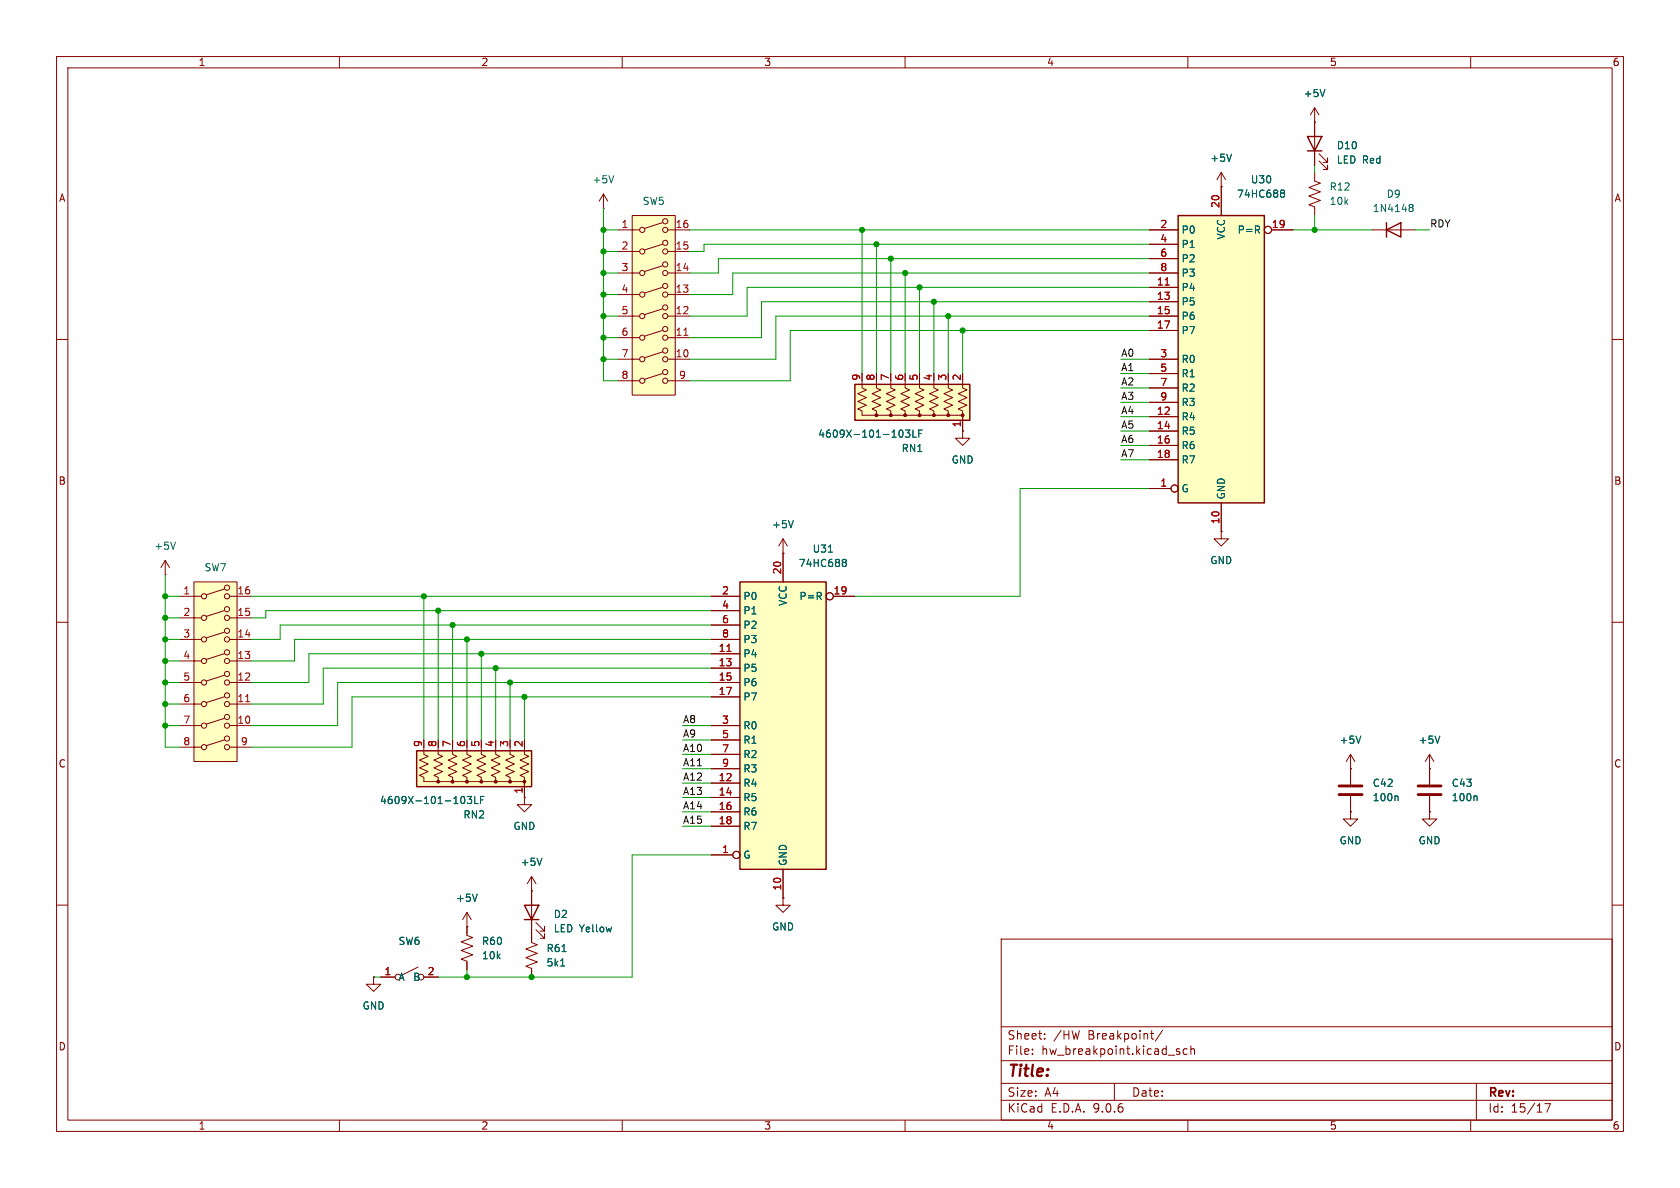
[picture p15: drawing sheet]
<svg xmlns="http://www.w3.org/2000/svg" width="297mm" height="210mm" viewBox="0 0 297 210" stroke-linecap="round" stroke-linejoin="round" font-family="sans-serif">
<defs><g id="words">
<text font-size="2.8" fill="#840000" x="178" y="190.9">Title:</text>
<g font-size="2.1" fill="#840000">
<text x="178" y="184">Sheet:</text>
<text x="186.2" y="184">/HW</text>
<text x="192.4" y="184">Breakpoint/</text>
<text x="178" y="186.7">File:</text>
<text x="184.1" y="186.7">hw_breakpoint.kicad_sch</text>
<text x="178" y="196.9">KiCad</text>
<text x="178" y="194.1">Size:</text>
<text x="184.7" y="194.1">A4</text>
<text x="185.7" y="196.9">E.D.A.</text>
<text x="193.3" y="196.9">9.0.6</text>
<text x="200" y="194.1">Date:</text>
<text x="263" y="194.3">Rev:</text>
<text x="263" y="196.9">Id:</text>
<text x="267.1" y="196.9">15/17</text>
</g>
<g font-size="1.8" fill="#840000">
<text x="35" y="11.9">1</text>
<text x="85" y="11.9">2</text>
<text x="135" y="11.9">3</text>
<text x="185" y="11.9">4</text>
<text x="235" y="11.9">5</text>
<text x="285" y="11.9">6</text>
<text x="10.3" y="35.9">A</text>
<text x="285.3" y="35.9">A</text>
<text x="10.3" y="85.9">B</text>
<text x="285.3" y="85.9">B</text>
<text x="10.3" y="135.9">C</text>
<text x="285.3" y="135.9">C</text>
<text x="10.3" y="185.9">D</text>
<text x="285.3" y="185.9">D</text>
<text x="35" y="199.9">1</text>
<text x="85" y="199.9">2</text>
<text x="135" y="199.9">3</text>
<text x="185" y="199.9">4</text>
<text x="235" y="199.9">5</text>
<text x="285" y="199.9">6</text>
</g>
<g font-size="1.8" fill="#006464">
<text x="230.4" y="17.4">+5V</text>
<text x="213.9" y="28.8">+5V</text>
<text x="236.2" y="29.1">LED Red</text>
<text x="236.2" y="26.6">D10</text>
<text x="104.6" y="32.6">+5V</text>
<text x="218.6" y="35.2">74HC688</text>
<text x="221" y="32.6">U30</text>
<text x="235" y="33.9">R12</text>
<text x="245" y="35.2">D9</text>
<text x="113.5" y="36.4">SW5</text>
<text x="208.8" y="41.5">P0</text>
<text x="218.7" y="41.5">P=R</text>
<text x="235" y="36.4">10k</text>
<text x="242.6" y="37.7">1N4148</text>
<text x="208.8" y="44">P1</text>
<text x="208.8" y="46.6">P2</text>
<text x="216.8" y="42.4" transform="rotate(-90 216.8 42.4)">VCC</text>
<text x="208.8" y="49.1">P3</text>
<text x="208.8" y="51.7">P4</text>
<text x="208.8" y="54.2">P5</text>
<text x="208.8" y="56.7">P6</text>
<text x="208.8" y="59.3">P7</text>
<text x="208.8" y="64.4">R0</text>
<text x="208.8" y="66.9">R1</text>
<text x="208.8" y="69.4">R2</text>
<text x="208.8" y="72">R3</text>
<text x="144.5" y="77.6">4609X-101-103LF</text>
<text x="208.8" y="74.5">R4</text>
<text x="208.8" y="77.1">R5</text>
<text x="159.3" y="80.1">RN1</text>
<text x="168.1" y="82.1">GND</text>
<text x="208.8" y="79.6">R6</text>
<text x="208.8" y="82.1">R7</text>
<text x="208.8" y="87.2">G</text>
<text x="216.8" y="88.4" transform="rotate(-90 216.8 88.4)">GND</text>
<text x="136.4" y="93.6">+5V</text>
<text x="27.2" y="97.4">+5V</text>
<text x="36.1" y="101.2">SW7</text>
<text x="141.1" y="100.4">74HC688</text>
<text x="143.6" y="97.9">U31</text>
<text x="213.9" y="99.9">GND</text>
<text x="131.3" y="106.3">P0</text>
<text x="139.3" y="107.2" transform="rotate(-90 139.3 107.2)">VCC</text>
<text x="141.2" y="106.3">P=R</text>
<text x="131.3" y="108.8">P1</text>
<text x="131.3" y="111.4">P2</text>
<text x="131.3" y="113.9">P3</text>
<text x="131.3" y="116.4">P4</text>
<text x="131.3" y="119">P5</text>
<text x="131.3" y="121.5">P6</text>
<text x="131.3" y="124.1">P7</text>
<text x="131.3" y="129.1">R0</text>
<text x="131.3" y="131.7">R1</text>
<text x="236.7" y="131.7">+5V</text>
<text x="250.7" y="131.7">+5V</text>
<text x="131.3" y="134.2">R2</text>
<text x="131.3" y="136.8">R3</text>
<text x="67.1" y="142.3">4609X-101-103LF</text>
<text x="131.3" y="139.3">R4</text>
<text x="131.3" y="141.8">R5</text>
<text x="242.6" y="141.8">100n</text>
<text x="242.6" y="139.3">C42</text>
<text x="256.5" y="141.8">100n</text>
<text x="256.5" y="139.3">C43</text>
<text x="81.8" y="144.9">RN2</text>
<text x="90.7" y="146.9">GND</text>
<text x="131.3" y="144.4">R6</text>
<text x="131.3" y="146.9">R7</text>
<text x="236.7" y="149.5">GND</text>
<text x="250.7" y="149.5">GND</text>
<text x="91.9" y="153.3">+5V</text>
<text x="131.3" y="152">G</text>
<text x="139.3" y="153.2" transform="rotate(-90 139.3 153.2)">GND</text>
<text x="80.5" y="159.6">+5V</text>
<text x="70.4" y="167.2">SW6</text>
<text x="85.1" y="167.2">R60</text>
<text x="97.8" y="162.5">D2</text>
<text x="97.8" y="165">LED Yellow</text>
<text x="136.4" y="164.7">GND</text>
<text x="70.4" y="173.6">A</text>
<text x="72.9" y="173.6">B</text>
<text x="85.1" y="169.8">10k</text>
<text x="96.5" y="171">5k1</text>
<text x="96.5" y="168.5">R61</text>
<text x="64" y="178.7">GND</text>
</g>
<g font-size="1.8" fill="#a90000">
<text x="109.8" y="40.4">1</text>
<text x="119.3" y="40.4">16</text>
<text x="205" y="40.4">2</text>
<text x="215.6" y="36.9" transform="rotate(-90 215.6 36.9)">20</text>
<text x="224.7" y="40.4">19</text>
<text x="109.8" y="44.2">2</text>
<text x="119.3" y="44.2">15</text>
<text x="205" y="42.9">4</text>
<text x="205" y="45.5">6</text>
<text x="109.8" y="48">3</text>
<text x="109.8" y="51.8">4</text>
<text x="119.3" y="48">14</text>
<text x="119.3" y="51.8">13</text>
<text x="204.4" y="50.5">11</text>
<text x="204.4" y="53.1">13</text>
<text x="205" y="48">8</text>
<text x="109.8" y="55.6">5</text>
<text x="109.8" y="59.4">6</text>
<text x="119.3" y="55.6">12</text>
<text x="119.3" y="59.4">11</text>
<text x="204.4" y="55.6">15</text>
<text x="204.4" y="58.2">17</text>
<text x="109.8" y="63.2">7</text>
<text x="119.3" y="63.2">10</text>
<text x="205" y="63.2">3</text>
<text x="205" y="65.8">5</text>
<text x="109.8" y="67.1">8</text>
<text x="119.9" y="67.1">9</text>
<text x="152.1" y="67.4" transform="rotate(-90 152.1 67.4)">9</text>
<text x="154.7" y="67.4" transform="rotate(-90 154.7 67.4)">8</text>
<text x="157.2" y="67.4" transform="rotate(-90 157.2 67.4)">7</text>
<text x="159.8" y="67.4" transform="rotate(-90 159.8 67.4)">6</text>
<text x="162.3" y="67.4" transform="rotate(-90 162.3 67.4)">5</text>
<text x="164.8" y="67.4" transform="rotate(-90 164.8 67.4)">4</text>
<text x="167.4" y="67.4" transform="rotate(-90 167.4 67.4)">3</text>
<text x="169.9" y="67.4" transform="rotate(-90 169.9 67.4)">2</text>
<text x="205" y="68.3">7</text>
<text x="205" y="70.9">9</text>
<text x="169.9" y="75.6" transform="rotate(-90 169.9 75.6)">1</text>
<text x="204.4" y="73.4">12</text>
<text x="204.4" y="75.9">14</text>
<text x="204.4" y="78.5">16</text>
<text x="204.4" y="81">18</text>
<text x="205" y="86.1">1</text>
<text x="215.6" y="92.8" transform="rotate(-90 215.6 92.8)">10</text>
<text x="138.2" y="101.6" transform="rotate(-90 138.2 101.6)">20</text>
<text x="32.3" y="105.2">1</text>
<text x="41.9" y="105.2">16</text>
<text x="127.6" y="105.2">2</text>
<text x="127.6" y="107.7">4</text>
<text x="147.3" y="105.2">19</text>
<text x="32.3" y="109">2</text>
<text x="32.3" y="112.8">3</text>
<text x="41.9" y="109">15</text>
<text x="41.9" y="112.8">14</text>
<text x="127.6" y="110.2">6</text>
<text x="127.6" y="112.8">8</text>
<text x="32.3" y="116.6">4</text>
<text x="41.9" y="116.6">13</text>
<text x="127" y="115.3">11</text>
<text x="127" y="117.9">13</text>
<text x="32.3" y="120.4">5</text>
<text x="32.3" y="124.2">6</text>
<text x="41.9" y="120.4">12</text>
<text x="41.9" y="124.2">11</text>
<text x="127" y="120.4">15</text>
<text x="127" y="122.9">17</text>
<text x="32.3" y="128">7</text>
<text x="32.3" y="131.8">8</text>
<text x="41.9" y="128">10</text>
<text x="42.5" y="131.8">9</text>
<text x="127.6" y="128">3</text>
<text x="127.6" y="130.6">5</text>
<text x="74.7" y="132.2" transform="rotate(-90 74.7 132.2)">9</text>
<text x="77.2" y="132.2" transform="rotate(-90 77.2 132.2)">8</text>
<text x="79.8" y="132.2" transform="rotate(-90 79.8 132.2)">7</text>
<text x="82.3" y="132.2" transform="rotate(-90 82.3 132.2)">6</text>
<text x="84.8" y="132.2" transform="rotate(-90 84.8 132.2)">5</text>
<text x="87.4" y="132.2" transform="rotate(-90 87.4 132.2)">4</text>
<text x="89.9" y="132.2" transform="rotate(-90 89.9 132.2)">3</text>
<text x="92.5" y="132.2" transform="rotate(-90 92.5 132.2)">2</text>
<text x="127.6" y="133.1">7</text>
<text x="127.6" y="135.6">9</text>
<text x="92.5" y="140.4" transform="rotate(-90 92.5 140.4)">1</text>
<text x="127" y="138.2">12</text>
<text x="127" y="140.7">14</text>
<text x="127" y="143.3">16</text>
<text x="127" y="145.8">18</text>
<text x="127.6" y="150.9">1</text>
<text x="138.2" y="157.5" transform="rotate(-90 138.2 157.5)">10</text>
<text x="67.9" y="172.5">1</text>
<text x="75.5" y="172.5">2</text>
</g>
<g font-size="1.8" fill="#0f0f0f">
<text x="252.7" y="40.3">RDY</text>
<text x="198.1" y="63.2">A0</text>
<text x="198.1" y="65.7">A1</text>
<text x="198.1" y="68.2">A2</text>
<text x="198.1" y="70.8">A3</text>
<text x="198.1" y="75.9">A5</text>
<text x="198.1" y="73.3">A4</text>
<text x="198.1" y="78.4">A6</text>
<text x="198.1" y="80.9">A7</text>
<text x="120.6" y="127.9">A8</text>
<text x="120.6" y="130.5">A9</text>
<text x="120.6" y="135.5">A11</text>
<text x="120.6" y="133">A10</text>
<text x="120.6" y="138.1">A12</text>
<text x="120.6" y="143.2">A14</text>
<text x="120.6" y="140.6">A13</text>
<text x="120.6" y="145.7">A15</text>
</g>
</g></defs>
<g fill="none" stroke="#840000" stroke-width=".18">
<path d="M10 10h277v190h-277zM12 12h273v186h-273zM60 10v2M110 10v2M160 10v2M210 10v2M260 10v2M10 60h2M285 60h2M10 110h2M285 110h2M10 160h2"/>
<path d="M177 166h108v32h-108zM285 160h2M60 198v2M110 198v2M160 198v2M177 194.5h108M177 191.5h108M177 187.5h108M177 181.5h108M182.5 186.3v.1M182.5 185.5v.1M184.7 183.6v.1"/>
<path d="M184.7 182.8v.1M197 191.5v3M203.4 182.7h.6M203.7 183.6l.3 .1M205.5 182.1l-1.3 2M208 185.8l.5 .2 .1 .1-.1 .2-.4 .1M208 185.5h.5M209.9 185.5l-.4-.1-.3 .3v.4l.1 .2h.6M210 198v2M210.5 185.5l.2-.1 .4 .1 .1 .9M210.5 184.9v1.5M260 198v2"/>
<path d="M261 191.5v6.5M273.1 195.1h1l-.6 1.5"/>
</g>
<path d="M208.3 38.1h15.2v50.8h-15.2z" fill="#ffffc2"/>
<path d="M208.3 38.1h15.2v50.8h-15.2zM231.1 24.1h2.6l-1.3 2.6zM231.1 26.7h2.6M245.1 39.4v2.5M245.1 40.6l2.5-1.2v2.5zM92.7 160h2.5l-1.2 2.6zM92.7 162.6h2.5" fill="none" stroke="#840000" stroke-width=".25"/>
<g fill="none" stroke="#840000" stroke-width=".18">
<path d="M232.4 19.1l-.8 1.2M232.4 19.1l.8 1.2M232.4 19.1v10.1M106.7 36.8h.1M106.7 34.3l-.8 1.3M106.7 34.3l.7 1.3M106.7 34.3v2.5M215.9 33h.1M215.9 30.5v7.6M215.9 30.5l-.8 1.3M215.9 30.5l.8 1.3M232.4 21.6h.1"/>
<path d="M232.4 30.5v1.5l1 .4-2 .7 2 .8-2 .8 2 .7-2 .8 1 .4v1.5M233.2 28.4l1.5 1.6v-.8v.8h-.8M233.2 27.2l1.5 1.5v-.8v.8h-.8M203.2 40.6h5.1M203.2 43.2h5.1M203.2 45.7h5.1M203.2 48.3h5.1M203.2 50.8h5.1M203.2 53.3h5.1M203.2 55.9h5.1M203.2 58.4h5.1M224.8 40.6h3.8"/>
<path d="M242.6 40.6h7.6M170.2 76.2v1.3h1.2l-1.2 1.2-1.3-1.2h1.3M170.2 76.2h.1M203.2 63.5h5.1M203.2 66h5.1M203.2 68.6h5.1M203.2 71.1h5.1M203.2 73.7h5.1M203.2 76.2h5.1M203.2 78.7h5.1M203.2 81.3h5.1M203.2 86.4h3.8"/>
<path d="M215.9 94v1.3h1.3l-1.3 1.2-1.3-1.2h1.3M215.9 94h.1M215.9 88.9v5.1M238.8 135.9h.1M238.8 133.4l-.8 1.2M238.8 133.4l.7 1.2M238.8 133.4v5.3M252.7 135.9h.1M252.7 133.4l-.7 1.2M252.7 133.4l.8 1.2M252.7 133.4v5.3M92.7 141v1.2h1.3l-1.3 1.3-1.3-1.3h1.3"/>
<path d="M92.7 141h.1M94 154.9v11.7l1 .4-2 .8 2 .7-2 .8 2 .8-2 .7 1 .4v1.5M94 157.5h.1M94 154.9l-.8 1.3M94 154.9l.7 1.3M238.8 143.5v1.3h1.2l-1.2 1.3-1.3-1.3h1.3M238.8 143.5h.1M238.8 140.7v2.8M252.7 143.5v1.3h1.3l-1.3 1.3-1.2-1.3h1.2M252.7 143.5h.1M252.7 140.7v2.8M66 172.7v1.3h1.3l-1.3 1.3-1.2-1.3h1.2"/>
<path d="M66 172.7h.1M67.3 172.7h2.5M73.9 170.9l-3 1.6M74.9 172.7h2.6M94.7 164.3l1.6 1.6v-.8v.8h-.8M94.7 163.1l1.6 1.5v-.8v.8h-.8"/>
<circle cx="224.2" cy="40.6" r=".63"/>
<circle cx="207.6" cy="86.4" r=".63"/>
<circle cx="74.4" cy="172.7" r=".51"/>
</g>
<path d="M206 50.4h.7" fill="none" stroke="#a90000" stroke-width=".18"/>
<g fill="none" stroke="#006464" stroke-width=".18">
<path d="M234.2 15.8l-.4 1.3M108.5 31.1l-.4 1.2M217.7 27.2l-.4 1.3M226.5 34.1h.1M226.5 33.7l.4-.1 .1 .1 .1 .2-.2 .2M226.6 34.1h.3M226.6 34.1l-.1 .1M226.9 34.1l.2 .3-.1 .3-.1 .2-.4-.1M249.2 36.6l.1 .1M249.2 36.2l.4-.1 .2 .2v.1l-.2 .3M249.3 36.7h.3M249.3 36.7h-.1"/>
<path d="M249.6 36.7l.2 .2v.4l-.2 .1-.4-.1M240.6 130.1l-.4 1.3M254.5 130.1l-.4 1.3M95.8 151.7l-.4 1.3M247 140.7l.2 .2v.6M260.9 140.7l.2 .2v.6M99.1 170.8h.7M99.4 168.2h.7"/>
</g>
<path d="M236.7 138.9h4.1M250.7 138.9h4.1M236.7 140.5h4.1M250.7 140.5h4.1" fill="none" stroke="#840000" stroke-width=".51"/>
<path d="M151.1 67.9h20.3v6.4h-20.3z" fill="#ffffc2"/>
<path d="M151.1 67.9h20.3v6.4h-20.3z" fill="none" stroke="#840000" stroke-width=".25"/>
<g fill="#840000" stroke="#840000" stroke-width=".18">
<circle cx="170.2" cy="73.4" r=".25"/>
<circle cx="167.6" cy="73.4" r=".25"/>
<circle cx="165.1" cy="73.4" r=".25"/>
<circle cx="162.6" cy="73.4" r=".25"/>
<circle cx="160" cy="73.4" r=".25"/>
<circle cx="157.5" cy="73.4" r=".25"/>
<circle cx="154.9" cy="73.4" r=".25"/>
</g>
<path d="M152.4 67.3v1.3l.8 .3-1.6 .7 1.6 .7-1.6 .7 1.6 .6-1.6 .7 .8 .3v.8h17.8v-.8l-.8-.3 1.5-.7-1.5-.6 1.5-.7-1.5-.7 1.5-.7-.7-.3v-1.3M154.9 67.3v1.3l.8 .3-1.5 .7 1.5 .7-1.5 .7 1.5 .6-1.5 .7 .7 .3v.8M157.5 67.3v1.3l.7 .3-1.5 .7 1.5 .7-1.5 .7 1.5 .6-1.5 .7 .8 .3v.8M160 67.3v1.3l.8 .3-1.5 .7 1.5 .7-1.5 .7 1.5 .6-1.5 .7 .7 .3v.8M162.6 67.3v1.3l.7 .3-1.5 .7 1.5 .7-1.5 .7 1.5 .6-1.5 .7 .8 .3v.8M165.1 67.3v1.3l.8 .3-1.6 .7 1.6 .7-1.6 .7 1.6 .6-1.6 .7 .8 .3v.8M167.6 67.3v1.3l.8 .3-1.5 .7 1.5 .7-1.5 .7 1.5 .6-1.5 .7 .7 .3v.8M170.2 73.7v2.5M138.4 97.8h.1M138.4 95.3l-.7 1.2M138.4 95.3l.8 1.2M138.4 95.3v2.5" fill="none" stroke="#840000" stroke-width=".18"/>
<path d="M159.3 76a.79 .79 0 0 1 0 1.3M160.1 76h.8l-.5 .5 .4 .1v.6l-.2 .1-.5-.1M161.4 76v1.3h.6M162.4 76.6h.4M163 76h-.6v1.3M140.2 92l-.4 1.3" fill="none" stroke="#006464" stroke-width=".18"/>
<path d="M111.8 38.1h7.6v31.8h-7.6z" fill="#ffffc2"/>
<g fill="none" stroke="#840000" stroke-width=".18">
<path d="M111.8 38.1h7.6v31.8h-7.6zM117.1 39.4l-3.2 1M109.2 40.6h3.8M109.2 44.5h3.8M109.2 48.3h3.8M109.2 52.1h3.8M109.2 55.9h3.8M109.2 59.7h3.8M111.8 40.6h.1M111.8 44.5h.1M111.8 48.3h.1M111.8 52.1h.1"/>
<path d="M111.8 55.9h.1M111.8 59.7h.1M117.1 43.2l-3.2 1M117.1 47l-3.2 1M117.1 50.8l-3.2 1M117.1 54.6l-3.2 1M117.1 58.4l-3.2 1M118.1 40.6h3.8M118.1 44.5h3.8M118.1 48.3h3.8M118.1 52.1h3.8M118.1 55.9h3.8"/>
<path d="M118.1 59.7h3.8M109.2 63.5h3.8M109.2 67.3h3.8M111.8 63.5h.1M111.8 67.3h.1M117.1 62.2l-3.2 1M117.1 66l-3.2 1.1M118.1 63.5h3.8M118.1 67.3h3.8"/>
<circle cx="117.6" cy="39.1" r=".46"/>
<circle cx="113.5" cy="40.6" r=".46"/>
<circle cx="113.5" cy="44.5" r=".46"/>
<circle cx="113.5" cy="59.7" r=".46"/>
<circle cx="113.5" cy="48.3" r=".46"/>
<circle cx="113.5" cy="52.1" r=".46"/>
<circle cx="113.5" cy="55.9" r=".46"/>
<circle cx="117.6" cy="42.9" r=".46"/>
<circle cx="117.6" cy="40.6" r=".46"/>
<circle cx="117.6" cy="58.2" r=".46"/>
<circle cx="117.6" cy="44.5" r=".46"/>
<circle cx="117.6" cy="46.7" r=".46"/>
<circle cx="117.6" cy="50.5" r=".46"/>
<circle cx="117.6" cy="52.1" r=".46"/>
<circle cx="117.6" cy="54.4" r=".46"/>
<circle cx="117.6" cy="59.7" r=".46"/>
<circle cx="117.6" cy="48.3" r=".46"/>
<circle cx="117.6" cy="55.9" r=".46"/>
<circle cx="113.5" cy="67.3" r=".46"/>
<circle cx="113.5" cy="63.5" r=".46"/>
<circle cx="117.6" cy="65.8" r=".46"/>
<circle cx="117.6" cy="67.3" r=".46"/>
<circle cx="117.6" cy="62" r=".46"/>
<circle cx="117.6" cy="63.5" r=".46"/>
</g>
<path d="M120.9 59.3h.7" fill="none" stroke="#a90000" stroke-width=".18"/>
<path d="M34.3 102.9h7.6v31.7h-7.6z" fill="#ffffc2"/>
<g fill="none" stroke="#840000" stroke-width=".18">
<path d="M29.2 99.1l-.8 1.2M29.2 99.1l.8 1.2M29.2 99.1v2.5M29.2 101.6h.1M31.7 105.4h3.9M31.7 109.2h3.9M31.7 113h3.9M31.7 116.8h3.9M34.3 102.9h7.6v31.7h-7.6zM34.3 105.4h.1M34.3 109.2h.1M34.3 113h.1"/>
<path d="M34.3 116.8h.1M39.6 104.1l-3.2 1.1M39.6 108l-3.2 1M39.6 111.8l-3.2 1M39.6 115.6l-3.2 1M39.6 119.4l-3.2 1M40.6 105.4h3.8M40.6 109.2h3.8M40.6 113h3.8M40.6 116.8h3.8M31.7 120.7h3.9M31.7 124.5h3.9"/>
<path d="M31.7 128.3h3.9M31.7 132.1h3.9M34.3 120.7h.1M34.3 124.5h.1M34.3 128.3h.1M34.3 132.1h.1M39.6 123.2l-3.2 1M39.6 127l-3.2 1M39.6 130.8l-3.2 1M40.6 120.7h3.8M40.6 124.5h3.8M40.6 128.3h3.8"/>
<path d="M40.6 132.1h3.8"/>
<circle cx="36.1" cy="109.2" r=".46"/>
<circle cx="36.1" cy="113" r=".46"/>
<circle cx="36.1" cy="105.4" r=".46"/>
<circle cx="36.1" cy="116.8" r=".46"/>
<circle cx="40.1" cy="103.9" r=".46"/>
<circle cx="40.1" cy="109.2" r=".46"/>
<circle cx="40.1" cy="107.7" r=".46"/>
<circle cx="40.1" cy="115.3" r=".46"/>
<circle cx="40.1" cy="113" r=".46"/>
<circle cx="40.1" cy="116.8" r=".46"/>
<circle cx="40.1" cy="105.4" r=".46"/>
<circle cx="40.1" cy="111.5" r=".46"/>
<circle cx="40.1" cy="119.1" r=".46"/>
<circle cx="36.1" cy="124.5" r=".46"/>
<circle cx="36.1" cy="120.7" r=".46"/>
<circle cx="36.1" cy="128.3" r=".46"/>
<circle cx="36.1" cy="132.1" r=".46"/>
<circle cx="40.1" cy="120.7" r=".46"/>
<circle cx="40.1" cy="122.9" r=".46"/>
<circle cx="40.1" cy="130.6" r=".46"/>
<circle cx="40.1" cy="128.3" r=".46"/>
<circle cx="40.1" cy="132.1" r=".46"/>
<circle cx="40.1" cy="124.5" r=".46"/>
<circle cx="40.1" cy="126.7" r=".46"/>
</g>
<path d="M43.4 124h.7" fill="none" stroke="#a90000" stroke-width=".18"/>
<path d="M31 95.8l-.4 1.3" fill="none" stroke="#006464" stroke-width=".18"/>
<path d="M73.7 132.7h20.3v6.4h-20.3z" fill="#ffffc2"/>
<path d="M73.7 132.7h20.3v6.4h-20.3z" fill="none" stroke="#840000" stroke-width=".25"/>
<g fill="#840000" stroke="#840000" stroke-width=".18">
<circle cx="92.7" cy="138.2" r=".25"/>
<circle cx="90.2" cy="138.2" r=".25"/>
<circle cx="87.6" cy="138.2" r=".25"/>
<circle cx="85.1" cy="138.2" r=".25"/>
<circle cx="82.5" cy="138.2" r=".25"/>
<circle cx="80" cy="138.2" r=".25"/>
<circle cx="77.5" cy="138.2" r=".25"/>
</g>
<g fill="none" stroke="#840000" stroke-width=".18">
<path d="M74.9 132.1v1.3l.8 .3-1.5 .7 1.5 .7-1.5 .6 1.5 .7-1.5 .7 .7 .3v.8h17.8v-.8l-.8-.3 1.6-.7-1.6-.7 1.6-.6-1.6-.7 1.6-.7-.8-.3v-1.3M77.5 132.1v1.3l.7 .3-1.5 .7 1.5 .7-1.5 .6 1.5 .7-1.5 .7 .8 .3v.8M80 132.1v1.3l.8 .3-1.6 .7 1.6 .7-1.6 .6 1.6 .7-1.6 .7 .8 .3v.8M82.5 132.1v1.3l.8 .3-1.5 .7 1.5 .7-1.5 .6 1.5 .7-1.5 .7 .7 .3v.8M85.1 132.1v1.3l.8 .3-1.6 .7 1.6 .7-1.6 .6 1.6 .7-1.6 .7 .8 .3v.8M87.6 132.1v1.3l.8 .3-1.5 .7 1.5 .7-1.5 .6 1.5 .7-1.5 .7 .7 .3v.8M90.2 132.1v1.3l.7 .3-1.5 .7 1.5 .7-1.5 .6 1.5 .7-1.5 .7 .8 .3v.8M92.7 138.4v2.6M138.4 158.8v1.2h1.3l-1.3 1.3-1.2-1.3h1.2M138.4 158.8h.1M82.5 163.8h.1M82.5 161.3v4.1l1.1 .3-2.1 .8 2.1 .8-2.1 .7 2.1 .8-2.1 .7 1 .4v1.6"/>
<path d="M82.5 161.3l-.7 1.3M82.5 161.3l.8 1.3"/>
</g>
<path d="M81.9 140.8a.79 .79 0 0 1 0 1.3M82.6 140.8h.8l-.4 .5 .3 .1v.5l-.2 .2-.5-.2M83.9 140.8v1.3h.6M84.4 158.1l-.5 1.2M85 141.4h.4M85.6 140.8h-.6v1.3" fill="none" stroke="#006464" stroke-width=".18"/>
<path d="M130.8 102.9h15.2v50.8h-15.2z" fill="#ffffc2"/>
<path d="M130.8 102.9h15.2v50.8h-15.2z" fill="none" stroke="#840000" stroke-width=".25"/>
<g fill="none" stroke="#840000" stroke-width=".18">
<path d="M215.9 33h.1M215.9 33v5.1M232.4 21.6h.1M232.4 21.6v2.5M232.4 26.7v2.5M203.2 40.6h5.1M203.2 43.2h5.1M203.2 45.7h5.1M203.2 48.3h5.1M203.2 50.8h5.1M203.2 53.3h5.1M203.2 55.9h5.1"/>
<path d="M203.2 58.4h5.1M224.8 40.6h3.8M170.2 76.2h.1M170.2 73.7v2.5M203.2 63.5h5.1M203.2 66h5.1M203.2 68.6h5.1M203.2 71.1h5.1M203.2 73.7h5.1M203.2 76.2h5.1M203.2 78.7h5.1M138.4 97.8h.1"/>
<path d="M138.4 97.8v5.1M203.2 81.3h5.1M203.2 86.4h3.8M215.9 94h.1M215.9 88.9v5.1M125.7 105.4h5.1M125.7 108h5.1M125.7 110.5h5.1M125.7 113h5.1M125.7 115.6h5.1M125.7 118.1h5.1M147.3 105.4h3.8"/>
<path d="M92.7 138.4v2.6M125.7 120.7h5.1M125.7 123.2h5.1M125.7 128.3h5.1M125.7 130.8h5.1M125.7 133.4h5.1M125.7 135.9h5.1M125.7 138.4h5.1M238.8 135.9h.1M238.8 135.9v2.8M252.7 135.9h.1M252.7 135.9v2.8"/>
<path d="M92.7 141h.1M94 157.5h.1M94 157.5v2.5M125.7 141h5.1M125.7 143.5h5.1M125.7 146.1h5.1M125.7 151.1h3.8M138.4 158.8h.1M138.4 153.7v5.1M238.8 143.5h.1M238.8 140.7v2.8M252.7 143.5h.1"/>
<path d="M252.7 140.7v2.8M66 172.7h.1M67.3 172.7h2.5M74.9 172.7h2.6M82.5 163.8h.1M82.5 163.8v1.3M82.5 170.2v1.3M94 162.6v3.8M94 171.5v1.2"/>
<circle cx="224.2" cy="40.6" r=".63"/>
<circle cx="207.6" cy="86.4" r=".63"/>
<circle cx="146.7" cy="105.4" r=".63"/>
<circle cx="130.2" cy="151.1" r=".63"/>
</g>
<path d="M206 50.4h.7M128.5 115.2h.7" fill="none" stroke="#a90000" stroke-width=".18"/>
<g fill="none" stroke="#006464" stroke-width=".18">
<path d="M234.2 15.8l-.4 1.3M217.7 27.2l-.4 1.3M226.5 34.1h.1M226.5 33.7l.4-.1 .1 .1 .1 .2-.2 .2M226.6 34.1h.3M226.6 34.1l-.1 .1M226.9 34.1l.2 .3-.1 .3-.1 .2-.4-.1M159.3 76a.79 .79 0 0 1 0 1.3M160.1 76h.8l-.5 .5 .4 .1v.6l-.2 .1-.5-.1M161.4 76v1.3h.6M162.4 76.6h.4M163 76h-.6v1.3"/>
<path d="M140.2 92l-.4 1.3M146.4 97.6h.8M149 99.4h.1M149 98.9h.4l.2 .1v.2l-.2 .2M149.1 99.4h.3M149.1 99.4l-.1 .1M149.4 99.4l.2 .3v.3l-.2 .1h-.4M240.6 130.1l-.4 1.3M254.5 130.1l-.4 1.3M81.9 140.8a.79 .79 0 0 1 0 1.3M82.6 140.8h.8l-.4 .5 .3 .1v.5l-.2 .2-.5-.2M83.9 140.8v1.3h.6"/>
<path d="M84.4 158.1l-.5 1.2M85 141.4h.4M85.6 140.8h-.6v1.3M95.8 151.7l-.4 1.3M247 140.7l.2 .2v.6M260.9 140.7l.2 .2v.6M99.1 170.8h.7M99.4 168.2h.7"/>
</g>
<g fill="none" stroke="#009600" stroke-width=".18">
<path d="M106.7 36.8v30.5h2.5M232.4 29.2v1.3M232.4 38.1v2.5M106.7 55.9h2.5M106.7 48.3h2.5M106.7 40.6h2.5M106.7 59.7h2.5M106.7 52.1h2.5M106.7 44.5h2.5M121.9 40.6h81.3M152.4 40.6v25.4M154.9 43.2v22.8"/>
<path d="M157.5 45.7v20.3M160 48.3v17.7M162.6 50.8v15.2M165.1 53.3v12.7M167.6 55.9v10.1M170.2 58.4v7.6M203.2 58.4h-63.5v8.9h-17.8M203.2 53.3h-68.6v6.4h-12.7M203.2 50.8h-71.1v5.1h-10.2M203.2 55.9h-66v7.6h-15.3M203.2 45.7h-76.2v2.6h-5.1M203.2 48.3h-73.7v3.8h-7.6"/>
<path d="M203.2 43.2h-78.7v1.3h-2.6M228.6 40.6h14M250.2 40.6h2.5M106.7 63.5h2.5M198.1 73.7h5.1M198.1 78.7h5.1M198.1 76.2h5.1M198.1 71.1h5.1M198.1 68.6h5.1M198.1 63.5h5.1M198.1 66h5.1M198.1 81.3h5.1"/>
<path d="M203.2 86.4h-22.9v19h-29.2M29.2 101.6v30.5h2.5M29.2 116.8h2.5M29.2 105.4h2.5M29.2 113h2.5M29.2 109.2h2.5M44.4 105.4h81.3M74.9 105.4v25.4M77.5 108v22.8M80 110.5v20.3M82.5 113v17.8M85.1 115.6v15.2"/>
<path d="M87.6 118.1v12.7M125.7 115.6h-71.1v5.1h-10.2M125.7 113h-73.6v3.8h-7.7M125.7 110.5h-76.2v2.5h-5.1M125.7 118.1h-68.6v6.4h-12.7M125.7 108h-78.7v1.2h-2.6M29.2 120.7h2.5M29.2 124.5h2.5M29.2 128.3h2.5M90.2 120.7v10.1M92.7 123.2v7.6M120.6 128.3h5.1"/>
<path d="M120.6 133.4h5.1M120.6 130.8h5.1M120.6 135.9h5.1M120.6 138.4h5.1M125.7 120.7h-66v7.6h-15.3M125.7 123.2h-63.5v8.9h-17.8M120.6 143.5h5.1M120.6 141h5.1M120.6 146.1h5.1M125.7 151.1h-13.9v21.6h-34.3M66 172.7h1.3M82.5 171.5v1.2"/>
</g>
<g fill="#009600" stroke="#009600" stroke-width=".18">
<circle cx="77.5" cy="108" r=".46"/>
<circle cx="80" cy="110.5" r=".46"/>
<circle cx="82.5" cy="113" r=".46"/>
<circle cx="85.1" cy="115.6" r=".46"/>
<circle cx="87.6" cy="118.1" r=".46"/>
<circle cx="92.7" cy="123.2" r=".46"/>
<circle cx="90.2" cy="120.7" r=".46"/>
<circle cx="232.4" cy="40.6" r=".46"/>
<circle cx="106.7" cy="63.5" r=".46"/>
<circle cx="106.7" cy="59.7" r=".46"/>
<circle cx="106.7" cy="44.5" r=".46"/>
<circle cx="106.7" cy="48.3" r=".46"/>
<circle cx="106.7" cy="52.1" r=".46"/>
<circle cx="106.7" cy="55.9" r=".46"/>
<circle cx="106.7" cy="40.6" r=".46"/>
<circle cx="152.4" cy="40.6" r=".46"/>
<circle cx="154.9" cy="43.2" r=".46"/>
<circle cx="157.5" cy="45.7" r=".46"/>
<circle cx="29.2" cy="120.7" r=".46"/>
<circle cx="29.2" cy="113" r=".46"/>
<circle cx="29.2" cy="109.2" r=".46"/>
<circle cx="29.2" cy="124.5" r=".46"/>
<circle cx="29.2" cy="128.3" r=".46"/>
<circle cx="29.2" cy="116.8" r=".46"/>
<circle cx="29.2" cy="105.4" r=".46"/>
<circle cx="165.1" cy="53.3" r=".46"/>
<circle cx="167.6" cy="55.9" r=".46"/>
<circle cx="170.2" cy="58.4" r=".46"/>
<circle cx="162.6" cy="50.8" r=".46"/>
<circle cx="160" cy="48.3" r=".46"/>
<circle cx="82.5" cy="172.7" r=".46"/>
<circle cx="74.9" cy="105.4" r=".46"/>
<circle cx="94" cy="172.7" r=".46"/>
</g>
<use href="#words"/>
</svg>
